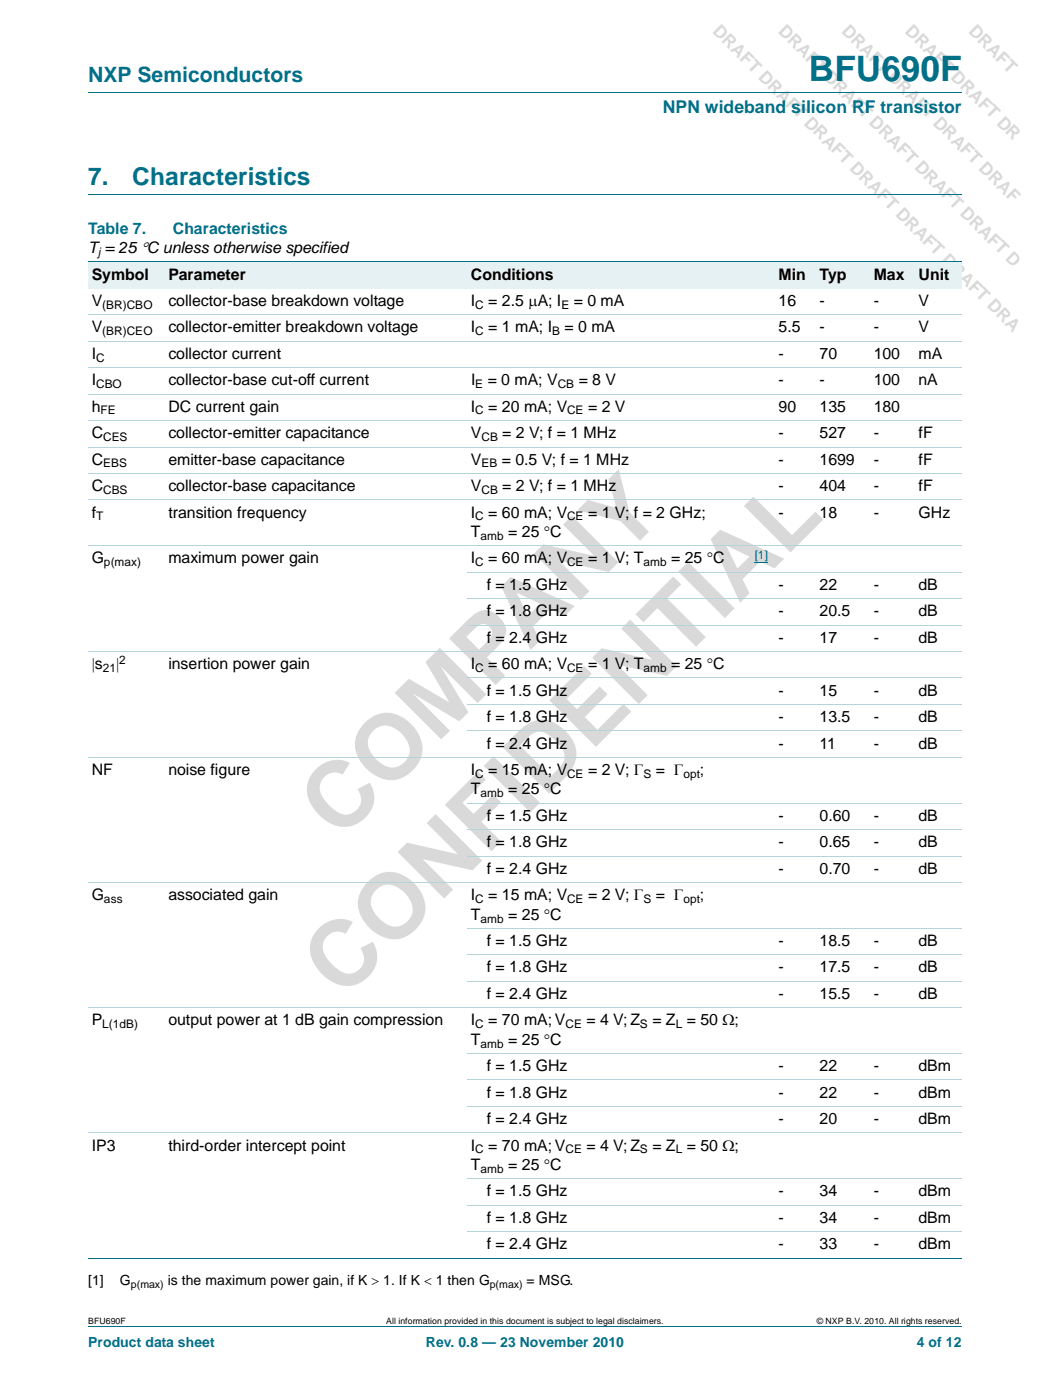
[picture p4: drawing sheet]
<svg xmlns="http://www.w3.org/2000/svg" width="210mm" height="280mm" viewBox="0 0 210 280" stroke-linecap="round" stroke-linejoin="round" font-family="sans-serif">
<defs><g id="words">
<g font-size="18.3" fill="#d9d9d9">
<text x="67.9" y="168.3" transform="rotate(-45 67.9 168.3)">COMPANY</text>
<text x="68.5" y="200.1" transform="rotate(-45 68.5 200.1)">CONFIDENTIAL</text>
</g>
<text font-size="7" fill="#007088" x="161.7" y="16.2">BFU690F</text>
<g font-size="4.9" fill="#007088">
<text x="17.6" y="37">7.</text>
<text x="26.4" y="37">Characteristics</text>
</g>
<text font-size="4.2" fill="#007088" x="17.6" y="16.4">NXP Semiconductors</text>
<g font-size="3.5" fill="#d9d9d9">
<text x="142.3" y="6.4" transform="rotate(45 142.3 6.4)">DRAFT DRAFT DRAFT DRAFT DRAFT DRAFT DRA</text>
<text x="155.4" y="6.4" transform="rotate(45 155.4 6.4)">DRAFT DRAFT DRAFT DRAFT DRAFT D</text>
<text x="168.1" y="6.4" transform="rotate(45 168.1 6.4)">DRAFT DRAFT DRAFT DRAF</text>
<text x="180.8" y="6.4" transform="rotate(45 180.8 6.4)">DRAFT DRAFT DR</text>
</g>
<text font-size="3.5" fill="#007088" x="132.5" y="22.6">NPN wideband silicon RF transistor</text>
<g font-size="3.2" fill="#007088">
<text x="17.6" y="46.7">Table 7.</text>
<text x="34.5" y="46.7">Characteristics</text>
</g>
<g font-size="3.2">
<text x="17.6" y="50.6">T = 25 °C unless otherwise specified</text>
<text x="18.3" y="55.9">Symbol</text>
<text x="33.7" y="55.9">Parameter</text>
<text x="94.1" y="55.9">Conditions</text>
<text x="155.6" y="55.9">Min</text>
<text x="163.8" y="55.9">Typ</text>
<text x="174.7" y="55.9">Max</text>
<text x="183.6" y="55.9">Unit</text>
<text x="18.3" y="61.2">V</text>
<text x="33.7" y="61.2">collector-base breakdown voltage</text>
<text x="94.1" y="61.2">I</text>
<text x="97.6" y="61.2">= 2.5 μA; I</text>
<text x="114.7" y="61.2">= 0 mA</text>
<text x="155.6" y="61.2">16</text>
<text x="163.8" y="61.2">-</text>
<text x="174.7" y="61.2">-</text>
<text x="183.6" y="61.2">V</text>
<text x="18.3" y="66.5">V</text>
<text x="18.3" y="71.8">I</text>
<text x="33.7" y="66.5">collector-emitter breakdown voltage</text>
<text x="33.7" y="71.8">collector current</text>
<text x="94.2" y="66.5">I</text>
<text x="97.6" y="66.5">= 1 mA; I</text>
<text x="112.9" y="66.5">= 0 mA</text>
<text x="155.6" y="71.8">-</text>
<text x="155.6" y="66.5">5.5</text>
<text x="163.8" y="71.8">70</text>
<text x="163.8" y="66.5">-</text>
<text x="174.7" y="71.8">100</text>
<text x="174.7" y="66.5">-</text>
<text x="183.6" y="71.8">mA</text>
<text x="183.6" y="66.5">V</text>
<text x="18.3" y="77.1">I</text>
<text x="33.7" y="77.1">collector-base cut-off current</text>
<text x="94.2" y="77.1">I</text>
<text x="97.5" y="77.1">= 0 mA; V</text>
<text x="115.7" y="77.1">= 8 V</text>
<text x="155.6" y="77.1">-</text>
<text x="163.8" y="77.1">-</text>
<text x="174.7" y="77.1">100</text>
<text x="183.6" y="77.1">nA</text>
<text x="18.3" y="82.4">h</text>
<text x="33.7" y="82.4">DC current gain</text>
<text x="94.1" y="82.4">I</text>
<text x="97.6" y="82.4">= 20 mA; V</text>
<text x="117.6" y="82.4">= 2 V</text>
<text x="155.6" y="82.4">90</text>
<text x="163.8" y="82.4">135</text>
<text x="174.7" y="82.4">180</text>
<text x="18.3" y="87.7">C</text>
<text x="33.7" y="87.7">collector-emitter capacitance</text>
<text x="94.1" y="87.7">V</text>
<text x="100.4" y="87.7">= 2 V; f = 1 MHz</text>
<text x="155.6" y="87.7">-</text>
<text x="163.8" y="87.7">527</text>
<text x="174.7" y="87.7">-</text>
<text x="183.6" y="87.7">fF</text>
<text x="18.3" y="93">C</text>
<text x="33.7" y="93">emitter-base capacitance</text>
<text x="94.1" y="93">V</text>
<text x="100.3" y="93">= 0.5 V; f = 1 MHz</text>
<text x="155.6" y="93">-</text>
<text x="163.8" y="93">1699</text>
<text x="174.7" y="93">-</text>
<text x="183.6" y="93">fF</text>
<text x="18.3" y="98.3">C</text>
<text x="33.7" y="98.3">collector-base capacitance</text>
<text x="94.1" y="98.3">V</text>
<text x="100.4" y="98.3">= 2 V; f = 1 MHz</text>
<text x="155.6" y="98.3">-</text>
<text x="163.8" y="98.3">404</text>
<text x="174.7" y="98.3">-</text>
<text x="183.6" y="98.3">fF</text>
<text x="18.3" y="103.5">f</text>
<text x="33.7" y="103.5">transition frequency</text>
<text x="94.1" y="107.4">T</text>
<text x="94.2" y="103.5">I</text>
<text x="97.6" y="103.5">= 60 mA; V</text>
<text x="101.6" y="107.4">= 25 °C</text>
<text x="117.6" y="103.5">= 1 V; f = 2 GHz;</text>
<text x="155.6" y="103.5">-</text>
<text x="163.8" y="103.5">18</text>
<text x="174.7" y="103.5">-</text>
<text x="183.6" y="103.5">GHz</text>
<text x="18.3" y="112.7">G</text>
<text x="33.7" y="112.7">maximum power gain</text>
<text x="94.1" y="112.7">I</text>
<text x="97.6" y="112.7">= 60 mA; V</text>
<text x="117.6" y="112.7">= 1 V; T</text>
<text x="134.2" y="112.7">= 25 °C</text>
<text x="97.3" y="118">f = 1.5 GHz</text>
<text x="155.6" y="118">-</text>
<text x="163.8" y="118">22</text>
<text x="174.7" y="118">-</text>
<text x="183.6" y="118">dB</text>
<text x="97.3" y="123.3">f = 1.8 GHz</text>
<text x="155.6" y="123.3">-</text>
<text x="163.8" y="123.3">20.5</text>
<text x="174.7" y="123.3">-</text>
<text x="183.6" y="123.3">dB</text>
<text x="97.3" y="128.6">f = 2.4 GHz</text>
<text x="155.6" y="128.6">-</text>
<text x="163.8" y="128.6">17</text>
<text x="174.7" y="128.6">-</text>
<text x="183.6" y="128.6">dB</text>
<text x="18.3" y="133.9">|s</text>
<text x="23.2" y="133.9">|</text>
<text x="33.7" y="133.9">insertion power gain</text>
<text x="94.1" y="133.9">I</text>
<text x="97.6" y="133.9">= 60 mA; V</text>
<text x="117.6" y="133.9">= 1 V; T</text>
<text x="134.2" y="133.9">= 25 °C</text>
<text x="97.3" y="139.2">f = 1.5 GHz</text>
<text x="155.6" y="139.2">-</text>
<text x="163.8" y="139.2">15</text>
<text x="174.7" y="139.2">-</text>
<text x="183.6" y="139.2">dB</text>
<text x="97.3" y="144.5">f = 1.8 GHz</text>
<text x="97.3" y="149.8">f = 2.4 GHz</text>
<text x="155.6" y="144.5">-</text>
<text x="155.6" y="149.8">-</text>
<text x="163.8" y="144.5">13.5</text>
<text x="163.8" y="149.8">11</text>
<text x="174.7" y="144.5">-</text>
<text x="174.7" y="149.8">-</text>
<text x="183.6" y="144.5">dB</text>
<text x="183.6" y="149.8">dB</text>
<text x="18.3" y="155.1">NF</text>
<text x="33.7" y="155.1">noise figure</text>
<text x="94.1" y="155.1">I</text>
<text x="97.6" y="155.1">= 15 mA; V</text>
<text x="117.6" y="155.1">= 2 V; Γ</text>
<text x="131.1" y="155.1">= Γ</text>
<text x="139.9" y="155.1">;</text>
<text x="94.1" y="158.9">T</text>
<text x="101.6" y="158.9">= 25 °C</text>
<text x="97.3" y="164.2">f = 1.5 GHz</text>
<text x="155.6" y="164.2">-</text>
<text x="163.8" y="164.2">0.60</text>
<text x="174.7" y="164.2">-</text>
<text x="183.6" y="164.2">dB</text>
<text x="97.3" y="169.5">f = 1.8 GHz</text>
<text x="155.6" y="169.5">-</text>
<text x="163.8" y="169.5">0.65</text>
<text x="174.7" y="169.5">-</text>
<text x="183.6" y="169.5">dB</text>
<text x="97.3" y="174.8">f = 2.4 GHz</text>
<text x="155.6" y="174.8">-</text>
<text x="163.8" y="174.8">0.70</text>
<text x="174.7" y="174.8">-</text>
<text x="183.6" y="174.8">dB</text>
<text x="18.3" y="180.1">G</text>
<text x="33.7" y="180.1">associated gain</text>
<text x="94.1" y="180.1">I</text>
<text x="94.1" y="184">T</text>
<text x="97.6" y="180.1">= 15 mA; V</text>
<text x="101.6" y="184">= 25 °C</text>
<text x="117.6" y="180.1">= 2 V; Γ</text>
<text x="131.1" y="180.1">= Γ</text>
<text x="139.9" y="180.1">;</text>
<text x="97.3" y="189.3">f = 1.5 GHz</text>
<text x="155.6" y="189.3">-</text>
<text x="163.8" y="189.3">18.5</text>
<text x="174.7" y="189.3">-</text>
<text x="183.6" y="189.3">dB</text>
<text x="97.3" y="194.6">f = 1.8 GHz</text>
<text x="155.6" y="194.6">-</text>
<text x="163.8" y="194.6">17.5</text>
<text x="174.7" y="194.6">-</text>
<text x="183.6" y="194.6">dB</text>
<text x="97.3" y="199.9">f = 2.4 GHz</text>
<text x="155.6" y="199.9">-</text>
<text x="163.8" y="199.9">15.5</text>
<text x="174.7" y="199.9">-</text>
<text x="183.6" y="199.9">dB</text>
<text x="18.3" y="205.1">P</text>
<text x="33.7" y="205.1">output power at 1 dB gain compression</text>
<text x="94.1" y="205.1">I</text>
<text x="94.1" y="209">T</text>
<text x="97.6" y="205.1">= 70 mA; V</text>
<text x="101.6" y="209">= 25 °C</text>
<text x="117.2" y="205.1">= 4 V; Z</text>
<text x="130.4" y="205.1">= Z = 50 Ω;</text>
<text x="97.3" y="214.3">f = 1.5 GHz</text>
<text x="155.6" y="214.3">-</text>
<text x="163.8" y="214.3">22</text>
<text x="174.7" y="214.3">-</text>
<text x="183.6" y="214.3">dBm</text>
<text x="97.3" y="219.6">f = 1.8 GHz</text>
<text x="155.6" y="219.6">-</text>
<text x="163.8" y="219.6">22</text>
<text x="174.7" y="219.6">-</text>
<text x="183.6" y="219.6">dBm</text>
<text x="97.3" y="224.9">f = 2.4 GHz</text>
<text x="155.6" y="224.9">-</text>
<text x="163.8" y="224.9">20</text>
<text x="174.7" y="224.9">-</text>
<text x="183.6" y="224.9">dBm</text>
<text x="18.3" y="230.2">IP3</text>
<text x="33.7" y="230.2">third-order intercept point</text>
<text x="94.1" y="230.2">I</text>
<text x="97.6" y="230.2">= 70 mA; V</text>
<text x="117.2" y="230.2">= 4 V; Z</text>
<text x="130.4" y="230.2">= Z = 50 Ω;</text>
<text x="94.1" y="234.1">T</text>
<text x="97.3" y="239.4">f = 1.5 GHz</text>
<text x="101.6" y="234.1">= 25 °C</text>
<text x="155.6" y="239.4">-</text>
<text x="163.8" y="239.4">34</text>
<text x="174.7" y="239.4">-</text>
<text x="183.6" y="239.4">dBm</text>
<text x="97.3" y="244.6">f = 1.8 GHz</text>
<text x="155.6" y="244.6">-</text>
<text x="163.8" y="244.6">34</text>
<text x="174.7" y="244.6">-</text>
<text x="183.6" y="244.6">dBm</text>
<text x="97.3" y="249.9">f = 2.4 GHz</text>
<text x="155.6" y="249.9">-</text>
<text x="163.8" y="249.9">33</text>
<text x="174.7" y="249.9">-</text>
<text x="183.6" y="249.9">dBm</text>
</g>
<g font-size="2.8">
<text x="17.6" y="257.1">[1]</text>
<text x="24" y="257.1">G</text>
<text x="33.5" y="257.1">is the maximum power gain, if K &gt; 1. If K &lt; 1 then G</text>
<text x="105.3" y="257.1">= MSG.</text>
</g>
<g font-size="2.8" fill="#007088">
<text x="17.6" y="269.5">Product data sheet</text>
<text x="85.1" y="269.5">Rev. 0.8 — 23 November 2010</text>
<text x="183.3" y="269.5">4 of 12</text>
</g>
<g font-size="2.4">
<text x="19.6" y="51.2">j</text>
<text x="20.4" y="61.8">(BR)CBO</text>
<text x="95" y="61.8">C</text>
<text x="112.2" y="61.8">E</text>
<text x="20.4" y="67.1">(BR)CEO</text>
<text x="95" y="67.1">C</text>
<text x="110.4" y="67.1">B</text>
<text x="19.2" y="72.3">C</text>
<text x="19.2" y="77.6">CBO</text>
<text x="95" y="77.6">E</text>
<text x="111.5" y="77.6">CB</text>
<text x="20.1" y="82.9">FE</text>
<text x="95" y="82.9">C</text>
<text x="113.4" y="82.9">CE</text>
<text x="20.6" y="88.2">CES</text>
<text x="96.3" y="88.2">CB</text>
<text x="20.6" y="93.5">EBS</text>
<text x="96.3" y="93.5">EB</text>
<text x="20.6" y="98.8">CBS</text>
<text x="96.3" y="98.8">CB</text>
<text x="19.2" y="104.1">T</text>
<text x="95" y="104.1">C</text>
<text x="96.1" y="108">amb</text>
<text x="113.4" y="104.1">CE</text>
<text x="20.8" y="113.3">p(max)</text>
<text x="95" y="113.3">C</text>
<text x="113.4" y="113.3">CE</text>
<text x="128.7" y="113.3">amb</text>
<text x="20.6" y="134.5">21</text>
<text x="23.8" y="132.9">2</text>
<text x="95" y="134.5">C</text>
<text x="113.4" y="134.5">CE</text>
<text x="128.7" y="134.5">amb</text>
<text x="95" y="155.6">C</text>
<text x="113.4" y="155.6">CE</text>
<text x="128.6" y="155.6">S</text>
<text x="136.6" y="155.6">opt</text>
<text x="96.1" y="159.5">amb</text>
<text x="20.8" y="180.7">ass</text>
<text x="95" y="180.7">C</text>
<text x="96.1" y="184.6">amb</text>
<text x="113.4" y="180.7">CE</text>
<text x="128.6" y="180.7">S</text>
<text x="136.6" y="180.7">opt</text>
<text x="20.4" y="205.7">L(1dB)</text>
<text x="95" y="205.7">C</text>
<text x="96.1" y="209.6">amb</text>
<text x="113" y="205.7">CE</text>
<text x="127.9" y="205.7">S</text>
<text x="135.1" y="205.7">L</text>
<text x="95" y="230.8">C</text>
<text x="113" y="230.8">CE</text>
<text x="127.9" y="230.8">S</text>
<text x="135.1" y="230.8">L</text>
<text x="96.1" y="234.7">amb</text>
</g>
<text font-size="2.4" fill="#00f" x="150.9" y="111.8">[1]</text>
<g font-size="2.1">
<text x="26.2" y="257.6">p(max)</text>
<text x="97.9" y="257.6">p(max)</text>
</g>
<g font-size="1.7">
<text x="17.6" y="264.9">BFU690F</text>
<text x="77.2" y="264.9">All information provided in this document is subject to legal disclaimers.</text>
<text x="163.3" y="264.9">© NXP B.V. 2010. All rights reserved.</text>
</g>
</g></defs>
<path d="M17.6 18.5h174.7M17.6 39h174.7M17.6 265.5h174.7" fill="none" stroke="#007088" stroke-width=".2"/>
<g fill="#e6f1f4">
<path d="M17.6 52.4h15.3v5.3h-15.3z"/>
<path d="M32.9 52.4h60.5v5.3h-60.5z"/>
<path d="M93.4 52.4h56.3v5.3h-56.3z"/>
<path d="M149.7 52.4h13.5v5.3h-13.5z"/>
<path d="M163.2 52.4h10.7v5.3h-10.7z"/>
<path d="M173.9 52.4h9v5.3h-9z"/>
<path d="M182.9 52.4h9.4v5.3h-9.4z"/>
</g>
<path d="M150.9 112.5h2.6" fill="none" stroke="#00f" stroke-width=".2"/>
<path d="M17.6 52.4h174.7M17.6 251.7h174.7" fill="none" stroke="#007088" stroke-width=".2"/>
<g fill="none" stroke="#b3d4db" stroke-width=".2">
<path d="M17.6 63h174.7M17.6 68.3h174.7M17.6 73.6h174.7M17.6 78.9h174.7M17.6 84.2h174.7M17.6 89.4h174.7M17.6 94.7h174.7M17.6 100h174.7M17.6 109.2h174.7M93.4 114.5h98.9M93.4 119.8h98.9M17.6 130.3h174.7"/>
<path d="M93.4 125.1h98.9M93.4 135.6h98.9M17.6 151.5h174.7M93.4 140.9h98.9M93.4 146.2h98.9M17.6 176.6h174.7M93.4 160.7h98.9M93.4 166h98.9M93.4 171.3h98.9M93.4 185.8h98.9M93.4 191h98.9M93.4 196.3h98.9"/>
<path d="M17.6 201.6h174.7M93.4 210.8h98.9M93.4 216.1h98.9M17.6 226.7h174.7M93.4 221.4h98.9M93.4 235.8h98.9M93.4 241.1h98.9M93.4 246.4h98.9"/>
</g>
<use href="#words"/>
</svg>
